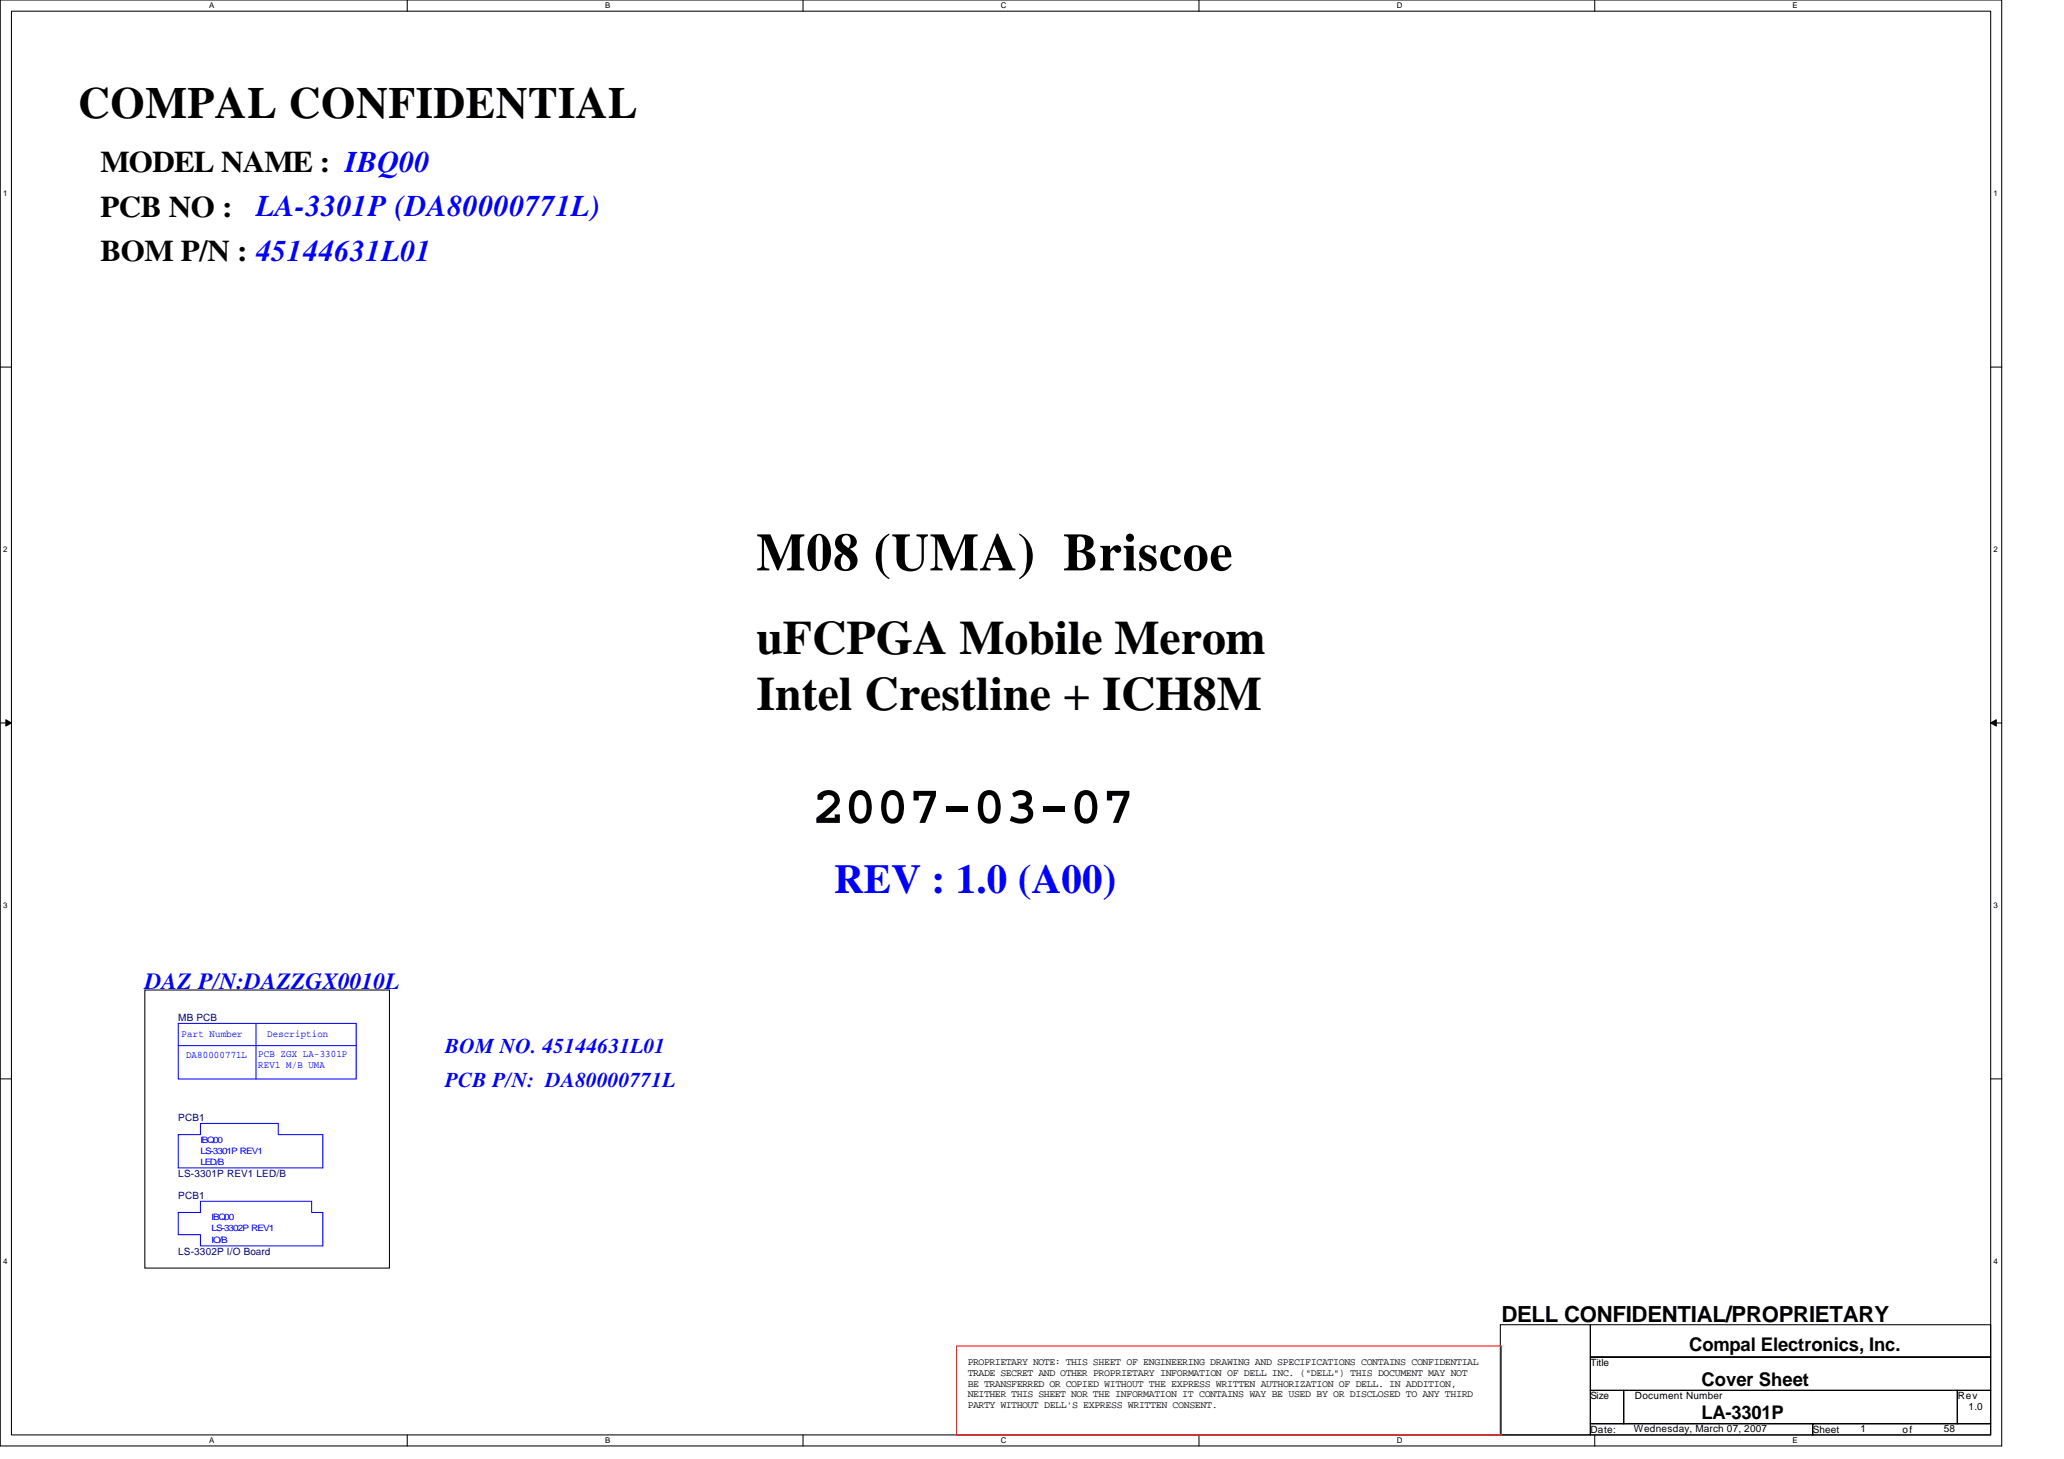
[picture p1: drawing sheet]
<svg xmlns="http://www.w3.org/2000/svg" width="297mm" height="210mm" viewBox="0 0 297 210" stroke-linecap="round" stroke-linejoin="round" font-family="sans-serif">
<defs><g id="words">
<g font-size="7.7">
<text x="108.9" y="82.1">M08 (UMA) Briscoe</text>
<text x="116.9" y="118.4">2007-03-07</text>
</g>
<g font-size="6.9">
<text x="108.9" y="94.1">uFCPGA Mobile Merom</text>
<text x="108.9" y="102.2">Intel Crestline + ICH8M</text>
</g>
<text font-size="6.4" x="11.3" y="16.9">COMPAL CONFIDENTIAL</text>
<text font-size="5.9" fill="#00f" x="120.1" y="128.5">REV : 1.0 (A00)</text>
<g font-size="4.3">
<text x="14.5" y="24.8">MODEL NAME : IBQ00</text>
<text x="14.5" y="31.2">PCB NO :</text>
<text x="14.5" y="37.6">BOM P/N : 45144631L01</text>
</g>
<text font-size="4.3" fill="#00f" x="36.8" y="31.1">LA-3301P (DA80000771L)</text>
<text font-size="3.3" fill="#00f" x="20.8" y="142.3">DAZ P/N:DAZZGX0010L</text>
<text font-size="3.2" x="216.1" y="190.2">DELL CONFIDENTIAL/PROPRIETARY</text>
<g font-size="3" fill="#00f">
<text x="64" y="151.6">BOM NO. 45144631L01</text>
<text x="64.1" y="156.4">PCB P/N: DA80000771L</text>
</g>
<g font-size="2.7">
<text x="243.1" y="194.4">Compal Electronics, Inc.</text>
<text x="244.9" y="199.3">Cover Sheet</text>
<text x="244.9" y="204.2">LA-3301P</text>
</g>
<g font-size="1.4" fill="#000080">
<text x="25.7" y="146.9">MB PCB</text>
<text x="25.7" y="161.3">PCB1</text>
<text x="25.7" y="169.3">LS-3301P REV1 LED/B</text>
<text x="25.7" y="172.5">PCB1</text>
<text x="25.7" y="180.5">LS-3302P I/O Board</text>
</g>
<g font-size="1.4" fill="#00f">
<text x="26.1" y="149.2">Part Number</text>
<text x="38.5" y="149.2">Description</text>
<text x="26.8" y="152.2">DA80000771L</text>
<text x="37.2" y="152">PCB ZGX LA-3301P</text>
<text x="37.2" y="153.6">REV1 M/B UMA</text>
</g>
<g font-size="1.4">
<text x="139.3" y="196.4">PROPRIETARY NOTE: THIS SHEET OF ENGINEERING DRAWING AND SPECIFICATIONS CONTAINS CONFIDENTIAL</text>
<text x="139.3" y="197.9">TRADE SECRET AND OTHER PROPRIETARY INFORMATION OF DELL INC. (&quot;DELL&quot;) THIS DOCUMENT MAY NOT</text>
<text x="228.9" y="196.5">Title</text>
<text x="139.3" y="199.5">BE TRANSFERRED OR COPIED WITHOUT THE EXPRESS WRITTEN AUTHORIZATION OF DELL. IN ADDITION,</text>
<text x="139.3" y="201">NEITHER THIS SHEET NOR THE INFORMATION IT CONTAINS WAY BE USED BY OR DISCLOSED TO ANY THIRD</text>
<text x="139.3" y="202.6">PARTY WITHOUT DELL'S EXPRESS WRITTEN CONSENT.</text>
<text x="228.9" y="201.3">Size</text>
<text x="235.3" y="201.3">Document Number</text>
<text x="281.7" y="201.3">Rev</text>
<text x="283.3" y="202.9">1.0</text>
<text x="228.9" y="206.1">Date:</text>
<text x="235.1" y="206">Wednesday, March 07, 2007</text>
<text x="260.9" y="206.1">Sheet</text>
<text x="267.8" y="206">1</text>
<text x="273.8" y="206.1">of</text>
<text x="279.8" y="206">58</text>
</g>
<g font-size="1.3" fill="#00f">
<text x="28.8" y="164.4">IBQ00</text>
<text x="28.8" y="166">LS-3301P REV1</text>
<text x="28.8" y="167.6">LED/B</text>
<text x="30.5" y="175.6">IBQ00</text>
<text x="30.5" y="177.2">LS-3302P REV1</text>
<text x="30.5" y="178.8">IO/B</text>
</g>
<g font-size="1.1">
<text x="30.1" y="1.2">A</text>
<text x="87.1" y="1.2">B</text>
<text x="144" y="1.2">C</text>
<text x="201" y="1.2">D</text>
<text x="258" y="1.2">E</text>
<text x=".4" y="28.2">1</text>
<text x="286.9" y="28.2">1</text>
<text x=".4" y="79.4">2</text>
<text x="286.9" y="79.4">2</text>
<text x=".4" y="130.6">3</text>
<text x="286.9" y="130.6">3</text>
<text x=".4" y="181.8">4</text>
<text x="286.9" y="181.8">4</text>
<text x="30.1" y="207.6">A</text>
<text x="87.1" y="207.6">B</text>
<text x="144" y="207.6">C</text>
<text x="201" y="207.6">D</text>
<text x="258" y="207.6">E</text>
</g>
</g></defs>
<path d="M0 0h288.1v208h-288.1zM1.6 1.6h284.9v204.8h-284.9z" fill="none" stroke="#000" stroke-width=".15"/>
<g fill="#fff">
<path d="M30.1 .2h.8v1.2h-.8z"/>
<path d="M30.1 206.6h.8v1.3h-.8z"/>
</g>
<path d="M58.6 0v1.6M58.6 206.4v1.6" fill="none" stroke="#000" stroke-width=".15"/>
<g fill="#fff">
<path d="M87.1 .2h.7v1.2h-.7z"/>
<path d="M87.1 206.6h.7v1.3h-.7z"/>
</g>
<path d="M115.6 0v1.6M115.6 206.4v1.6" fill="none" stroke="#000" stroke-width=".15"/>
<g fill="#fff">
<path d="M144 .2h.8v1.2h-.8z"/>
<path d="M144 206.6h.8v1.3h-.8z"/>
</g>
<path d="M172.5 0v1.6M172.5 206.4v1.6" fill="none" stroke="#000" stroke-width=".15"/>
<g fill="#fff">
<path d="M201 .2h.8v1.2h-.8z"/>
<path d="M201 206.6h.8v1.3h-.8z"/>
</g>
<path d="M229.5 0v1.6M229.5 206.4v1.6" fill="none" stroke="#000" stroke-width=".15"/>
<g fill="#fff">
<path d="M258 .2h.7v1.2h-.7z"/>
<path d="M258 206.6h.7v1.3h-.7z"/>
<path d="M.4 27.2h.7v1.3h-.7z"/>
<path d="M286.9 27.2h.6v1.3h-.6z"/>
<path d="M.4 78.4h.7v1.3h-.7z"/>
<path d="M286.9 78.4h.6v1.3h-.6z"/>
</g>
<path d="M0 52.8h1.6M286.5 52.8h1.6" fill="none" stroke="#000" stroke-width=".15"/>
<g fill="#fff">
<path d="M.4 129.6h.7v1.3h-.7z"/>
<path d="M286.9 129.6h.6v1.3h-.6z"/>
</g>
<path d="M0 104h1.6M286.5 104h1.6" fill="none" stroke="#000" stroke-width=".15"/>
<path d="M.8 103.5l.8 .5-.8 .5zM286.5 104l.8-.5v1z" fill="#000" stroke="#000" stroke-width=".14"/>
<g fill="#fff">
<path d="M.4 180.8h.7v1.3h-.7z"/>
<path d="M286.9 180.8h.6v1.3h-.6z"/>
</g>
<path d="M0 155.2h1.6M20.8 142.4h35.2v40h-35.2zM286.5 155.2h1.6M215.9 190.6h13v15.8h-13zM228.9 190.6h57.6v4.6h-57.6zM228.9 195.2h57.6v4.8h-57.6zM228.9 200h4.8v4.8h-4.8zM228.9 204.8h32v1.6h-32zM233.7 200h48v4.8h-48zM260.9 204.8h25.6v1.6h-25.6zM281.7 200h4.8v4.8h-4.8z" fill="none" stroke="#000" stroke-width=".15"/>
<path d="M137.7 193.6h78.4v12.8h-78.4z" fill="none" stroke="#f00" stroke-width=".15"/>
<path d="M25.7 147.2h25.6v8h-25.6zM25.7 150.4h25.6M36.8 147.2v8M25.7 163.2h3.1v-1.6h11.2v1.6h6.5v4.8h-20.8zM25.7 174.4h3.1v-1.6h16v1.6h1.7v4.8h-17.7v-1.6h-3.1z" fill="none" stroke="#00f" stroke-width=".15"/>
<use href="#words"/>
</svg>
